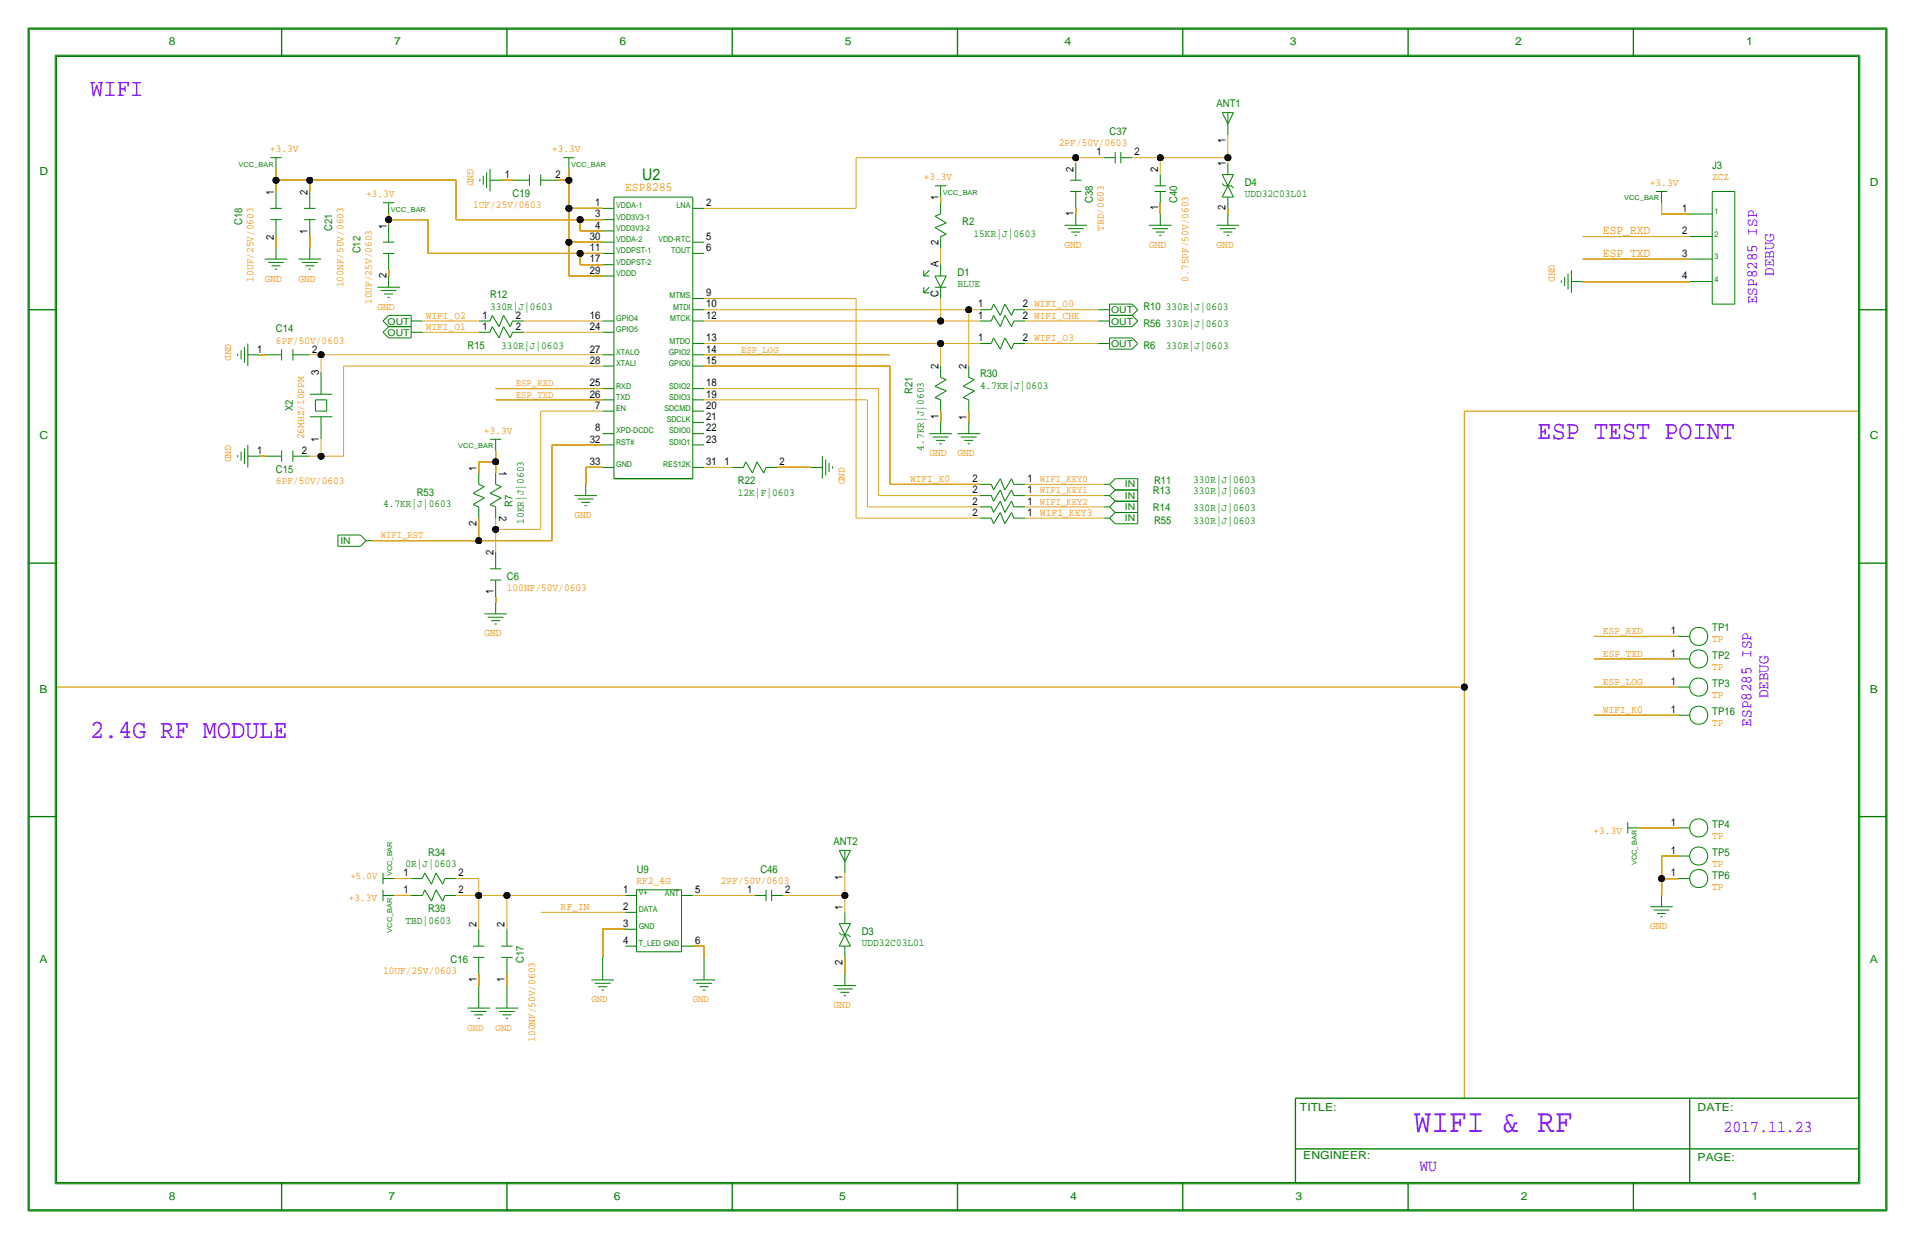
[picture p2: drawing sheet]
<svg xmlns="http://www.w3.org/2000/svg" width="432mm" height="279mm" viewBox="0 0 432 279" stroke-linecap="round" stroke-linejoin="round" font-family="sans-serif">
<defs><g id="words">
<text font-size="7.4" x="318.8" y="255.3">WIFI &amp; RF</text>
<g font-size="5.9">
<text x="346.7" y="99.1">ESP TEST POINT</text>
<text x="20.3" y="166.4">2.4G RF MODULE</text>
</g>
<text font-size="5.6" x="20.3" y="21.6">WIFI</text>
<g font-size="3.8">
<text x="388.6" y="255.3">2017.11.23</text>
<text x="320" y="264.2">WU</text>
</g>
<g font-size="3.6">
<text x="144.8" y="40.6">U2</text>
<text x="400" y="62.2" transform="rotate(-90 400 62.2)">DEBUG</text>
<text x="396.2" y="68.6" transform="rotate(-90 396.2 68.6)">ESP8285 ISP</text>
<text x="398.8" y="157.5" transform="rotate(-90 398.8 157.5)">DEBUG</text>
<text x="395" y="163.8" transform="rotate(-90 395 163.8)">ESP8285 ISP</text>
</g>
<g font-size="2.9">
<text x="141" y="43.2">ESP8285</text>
<text x="361.4" y="52.8">ESP_RXD</text>
<text x="361.4" y="57.9">ESP_TXD</text>
</g>
<g font-size="2.5">
<text x="38.1" y="10.2">8</text>
<text x="88.9" y="10.2">7</text>
<text x="139.7" y="10.2">6</text>
<text x="190.5" y="10.2">5</text>
<text x="240" y="10.2">4</text>
<text x="290.8" y="10.2">3</text>
<text x="341.6" y="10.2">2</text>
<text x="393.7" y="10.2">1</text>
<text x="8.9" y="39.4">D</text>
<text x="421.6" y="41.9">D</text>
<text x="8.9" y="99.1">C</text>
<text x="421.6" y="99.1">C</text>
<text x="8.9" y="156.2">B</text>
<text x="421.6" y="156.2">B</text>
<text x="8.9" y="217.2">A</text>
<text x="421.6" y="217.2">A</text>
<text x="293.1" y="250.4">TITLE:</text>
<text x="382.8" y="250.4">DATE:</text>
<text x="293.9" y="261.4">ENGINEER:</text>
<text x="382.8" y="261.9">PAGE:</text>
<text x="38.1" y="270.5">8</text>
<text x="87.6" y="270.5">7</text>
<text x="138.4" y="270.5">6</text>
<text x="189.2" y="270.5">5</text>
<text x="241.3" y="270.5">4</text>
<text x="292.1" y="270.5">3</text>
<text x="342.9" y="270.5">2</text>
<text x="395" y="270.5">1</text>
</g>
<g font-size="2.4">
<text x="274.3" y="24.1">ANT1</text>
<text x="60.9" y="34.3">+3.3V</text>
<text x="124.5" y="34.3">+3.3V</text>
<text x="238.8" y="33">2PF/50V/0603</text>
<text x="247.2" y="35">1</text>
<text x="255.8" y="35">2</text>
<text x="276.4" y="32.2" transform="rotate(-90 276.4 32.2)">1</text>
<text x="105.4" y="38.1" transform="rotate(90 105.4 38.1)">GND</text>
<text x="113.9" y="40.1">1</text>
<text x="125.2" y="40.1">2</text>
<text x="208.3" y="40.6">+3.3V</text>
<text x="242.1" y="38.9" transform="rotate(-90 242.1 38.9)">2</text>
<text x="261.1" y="38.9" transform="rotate(-90 261.1 38.9)">2</text>
<text x="276.4" y="37.3" transform="rotate(-90 276.4 37.3)">1</text>
<text x="280.7" y="41.9">D4</text>
<text x="372" y="41.9">+3.3V</text>
<text x="386.1" y="38.1">J3</text>
<text x="386.1" y="40.6">ZCZ</text>
<text x="61.7" y="43.9" transform="rotate(-90 61.7 43.9)">1</text>
<text x="69.3" y="43.9" transform="rotate(-90 69.3 43.9)">2</text>
<text x="82.6" y="44.4">+3.3V</text>
<text x="106.7" y="47">1UF/25V/0603</text>
<text x="115.6" y="44.5">C19</text>
<text x="134.2" y="46.5">1</text>
<text x="159.3" y="46.5">2</text>
<text x="211.6" y="45.2" transform="rotate(-90 211.6 45.2)">1</text>
<text x="261.1" y="47.4" transform="rotate(-90 261.1 47.4)">1</text>
<text x="276.4" y="47.4" transform="rotate(-90 276.4 47.4)">2</text>
<text x="379.3" y="47.8">1</text>
<text x="54.6" y="50.8" transform="rotate(-90 54.6 50.8)">C18</text>
<text x="69.3" y="52.8" transform="rotate(-90 69.3 52.8)">1</text>
<text x="74.9" y="52.1" transform="rotate(-90 74.9 52.1)">C21</text>
<text x="87.1" y="51.6" transform="rotate(-90 87.1 51.6)">1</text>
<text x="134.2" y="51.6">4</text>
<text x="134.2" y="49">3</text>
<text x="217" y="50.8">R2</text>
<text x="219.5" y="53.3">15KR|J|0603</text>
<text x="242.1" y="48.7" transform="rotate(-90 242.1 48.7)">1</text>
<text x="248.9" y="52.1" transform="rotate(-90 248.9 52.1)">TBD/0603</text>
<text x="379.3" y="52.8">2</text>
<text x="61.7" y="54.1" transform="rotate(-90 61.7 54.1)">2</text>
<text x="81.3" y="57.2" transform="rotate(-90 81.3 57.2)">C12</text>
<text x="133" y="59.2">17</text>
<text x="133" y="56.6">11</text>
<text x="133" y="54.1">30</text>
<text x="159.3" y="54.1">5</text>
<text x="159.3" y="56.6">6</text>
<text x="211.6" y="55.3" transform="rotate(-90 211.6 55.3)">2</text>
<text x="240" y="55.9">GND</text>
<text x="259.1" y="55.9">GND</text>
<text x="274.3" y="55.9">GND</text>
<text x="349.2" y="59.7" transform="rotate(90 349.2 59.7)">GND</text>
<text x="379.3" y="57.9">3</text>
<text x="57.2" y="63.5" transform="rotate(-90 57.2 63.5)">10UF/25V/0603</text>
<text x="59.7" y="63.5">GND</text>
<text x="67.3" y="63.5">GND</text>
<text x="77.5" y="64.8" transform="rotate(-90 77.5 64.8)">100NF/50V/0603</text>
<text x="87.1" y="62.7" transform="rotate(-90 87.1 62.7)">2</text>
<text x="133" y="61.7">29</text>
<text x="211.6" y="60.2" transform="rotate(-90 211.6 60.2)">A</text>
<text x="215.9" y="62.2">D1</text>
<text x="215.9" y="64.8">BLUE</text>
<text x="268" y="63.5" transform="rotate(-90 268 63.5)">0.75PF/50V/0603</text>
<text x="379.3" y="63">4</text>
<text x="83.8" y="68.6" transform="rotate(-90 83.8 68.6)">10UF/25V/0603</text>
<text x="85.1" y="69.8">GND</text>
<text x="96" y="71.9">WIFI_O2</text>
<text x="108.8" y="71.9">1</text>
<text x="110.5" y="69.8">330R|J|0603</text>
<text x="116.3" y="71.9">2</text>
<text x="133" y="71.9">16</text>
<text x="159.3" y="66.8">9</text>
<text x="159.3" y="69.3">10</text>
<text x="159.3" y="71.9">12</text>
<text x="211.6" y="67.1" transform="rotate(-90 211.6 67.1)">C</text>
<text x="220.5" y="71.9">1</text>
<text x="220.5" y="69.3">1</text>
<text x="230.6" y="71.9">2 WIFI_CHK</text>
<text x="230.6" y="69.3">2 WIFI_O0</text>
<text x="262.9" y="69.8">330R|J|0603</text>
<text x="50.8" y="77.5" transform="rotate(90 50.8 77.5)">GND</text>
<text x="62.2" y="77.5">6PF/50V/0603</text>
<text x="108.8" y="74.4">1</text>
<text x="116.3" y="74.4">2</text>
<text x="133" y="74.4">24</text>
<text x="159.3" y="77">13</text>
<text x="220.5" y="77">1</text>
<text x="230.6" y="77">2 WIFI_O3</text>
<text x="262.9" y="73.7">330R|J|0603</text>
<text x="58" y="79.5">1</text>
<text x="70.4" y="79.5">2</text>
<text x="133" y="79.5">27</text>
<text x="133" y="82">28</text>
<text x="159.3" y="79.5">14</text>
<text x="159.3" y="82">15</text>
<text x="211.6" y="83.3" transform="rotate(-90 211.6 83.3)">2</text>
<text x="217.9" y="83.3" transform="rotate(-90 217.9 83.3)">2</text>
<text x="262.9" y="78.7">330R|J|0603</text>
<text x="71.9" y="84.6" transform="rotate(-90 71.9 84.6)">3</text>
<text x="133" y="89.7">26</text>
<text x="133" y="87.1">25</text>
<text x="159.3" y="89.7">19</text>
<text x="159.3" y="87.1">18</text>
<text x="221" y="87.6">4.7KR|J|0603</text>
<text x="134.2" y="92.2">7</text>
<text x="159.3" y="92.2">20</text>
<text x="159.3" y="94.7">21</text>
<text x="211.6" y="94.4" transform="rotate(-90 211.6 94.4)">1</text>
<text x="217.9" y="94.7" transform="rotate(-90 217.9 94.7)">1</text>
<text x="50.8" y="100.3" transform="rotate(90 50.8 100.3)">GND</text>
<text x="68.6" y="99.1" transform="rotate(-90 68.6 99.1)">26MHZ/10PPM</text>
<text x="71.9" y="99.7" transform="rotate(-90 71.9 99.7)">1</text>
<text x="109.1" y="97.8">+3.3V</text>
<text x="133" y="99.8">32</text>
<text x="134.2" y="97.3">8</text>
<text x="159.3" y="99.8">23</text>
<text x="159.3" y="97.3">22</text>
<text x="208.3" y="101.6" transform="rotate(-90 208.3 101.6)">4.7KR|J|0603</text>
<text x="58" y="102.4">1</text>
<text x="68.1" y="102.4">2</text>
<text x="107.4" y="106.2" transform="rotate(-90 107.4 106.2)">1</text>
<text x="112.5" y="106.2" transform="rotate(90 112.5 106.2)">1</text>
<text x="133" y="104.9">33</text>
<text x="159.3" y="104.9">31</text>
<text x="163.4" y="104.9">1</text>
<text x="175.8" y="104.9">2</text>
<text x="209.6" y="102.9">GND</text>
<text x="215.9" y="102.9">GND</text>
<text x="62.2" y="109.2">6PF/50V/0603</text>
<text x="166.4" y="111.8">12K|F|0603</text>
<text x="190.5" y="109.2" transform="rotate(-90 190.5 109.2)">GND</text>
<text x="205.2" y="108.7">WIFI_K0</text>
<text x="219.3" y="113.8">2</text>
<text x="219.3" y="108.7">2</text>
<text x="219.3" y="111.3">2</text>
<text x="231.6" y="113.8">1</text>
<text x="231.6" y="108.7">1</text>
<text x="231.6" y="111.3">1</text>
<text x="260" y="111.5">R13</text>
<text x="260.2" y="109.2">R11</text>
<text x="269" y="111.5">330R|J|0603</text>
<text x="269.1" y="109">330R|J|0603</text>
<text x="86.4" y="114.3">4.7KR|J|0603</text>
<text x="107.4" y="118.5" transform="rotate(-90 107.4 118.5)">2</text>
<text x="112.5" y="116.3" transform="rotate(90 112.5 116.3)">2</text>
<text x="115.6" y="114.3" transform="rotate(-90 115.6 114.3)">R7</text>
<text x="118.1" y="118.1" transform="rotate(-90 118.1 118.1)">10KR|J|0603</text>
<text x="129.5" y="116.8">GND</text>
<text x="219.3" y="116.3">2</text>
<text x="231.6" y="116.3">1 WIFI_KEY3</text>
<text x="260" y="115.3">R14</text>
<text x="260.2" y="118.1">R55</text>
<text x="269" y="115.3">330R|J|0603</text>
<text x="269" y="118.1">330R|J|0603</text>
<text x="111.3" y="125.2" transform="rotate(-90 111.3 125.2)">2</text>
<text x="114.3" y="130.8">C6</text>
<text x="111.3" y="134" transform="rotate(-90 111.3 134)">1</text>
<text x="114.3" y="133.3">100NF/50V/0603</text>
<text x="109.2" y="143.5">GND</text>
<text x="376.8" y="143">1</text>
<text x="386.1" y="142.2">TP1</text>
<text x="361.4" y="148.1">ESP_TXD</text>
<text x="376.8" y="148.1">1</text>
<text x="386.1" y="144.8">TP</text>
<text x="386.1" y="148.6">TP2</text>
<text x="361.4" y="154.4">ESP_LOG</text>
<text x="376.8" y="154.4">1</text>
<text x="386.1" y="151.1">TP</text>
<text x="386.1" y="154.9">TP3</text>
<text x="361.4" y="160.8">WIFI_K0</text>
<text x="376.8" y="160.8">1</text>
<text x="386.1" y="161.3">TP16</text>
<text x="386.1" y="157.5">TP</text>
<text x="386.1" y="163.8">TP</text>
<text x="188" y="190.5">ANT2</text>
<text x="359.3" y="188">+3.3V</text>
<text x="376.8" y="186.2">1</text>
<text x="386.1" y="189.2">TP</text>
<text x="386.1" y="186.7">TP4</text>
<text x="91" y="197.6">1</text>
<text x="91.4" y="195.6">0R|J|0603</text>
<text x="96.5" y="193">R34</text>
<text x="103.4" y="197.6">2</text>
<text x="143.6" y="196.8">U9</text>
<text x="171.4" y="196.8">C46</text>
<text x="376.8" y="197.6">1</text>
<text x="376.8" y="192.5">1</text>
<text x="386.1" y="193">TP5</text>
<text x="386.1" y="195.6">TP</text>
<text x="78.7" y="203.2">+3.3V</text>
<text x="91" y="201.4">1</text>
<text x="103.4" y="201.4">2</text>
<text x="140.5" y="201.4">1</text>
<text x="143.5" y="199.4">RF2_4G</text>
<text x="156.7" y="201.4">5</text>
<text x="162.6" y="199.4">2PF/50V/0603</text>
<text x="168.5" y="201.4">1</text>
<text x="177" y="201.4">2</text>
<text x="190" y="198.6" transform="rotate(-90 190 198.6)">1</text>
<text x="386.1" y="200.7">TP</text>
<text x="386.1" y="198.1">TP6</text>
<text x="91.4" y="208.3">TBD|0603</text>
<text x="96.5" y="205.7">R39</text>
<text x="107.4" y="209" transform="rotate(-90 107.4 209)">2</text>
<text x="113.8" y="209" transform="rotate(-90 113.8 209)">2</text>
<text x="126.5" y="205.2">RF_IN</text>
<text x="140.5" y="209">3</text>
<text x="140.5" y="205.2">2</text>
<text x="190" y="205.2" transform="rotate(-90 190 205.2)">1</text>
<text x="372.1" y="209.5">GND</text>
<text x="140.5" y="212.8">4</text>
<text x="156.7" y="212.8">6</text>
<text x="194.3" y="210.8">D3</text>
<text x="194.3" y="213.4">UDD32C03L01</text>
<text x="86.4" y="219.7">10UF/25V/0603</text>
<text x="107.4" y="221.4" transform="rotate(-90 107.4 221.4)">1</text>
<text x="113.8" y="221.4" transform="rotate(-90 113.8 221.4)">1</text>
<text x="118.1" y="217.2" transform="rotate(-90 118.1 217.2)">C17</text>
<text x="190" y="217.6" transform="rotate(-90 190 217.6)">2</text>
<text x="188" y="227.3">GND</text>
<text x="120.6" y="234.9" transform="rotate(-90 120.6 234.9)">100NF/50V/0603</text>
</g>
<g font-size="2.4" fill="#008000">
<text x="250.2" y="30.5">C37</text>
<text x="246.4" y="45.7" transform="rotate(-90 246.4 45.7)">C38</text>
<text x="265.4" y="45.7" transform="rotate(-90 265.4 45.7)">C40</text>
<text x="280.7" y="44.5">UDD32C03L01</text>
<text x="110.5" y="67.3">R12</text>
<text x="257.8" y="69.9">R10</text>
<text x="62.2" y="74.9">C14</text>
<text x="257.8" y="73.7">R56</text>
<text x="105.4" y="78.7">R15</text>
<text x="113" y="78.7">330R|J|0603</text>
<text x="257.8" y="78.7">R6</text>
<text x="205.7" y="88.9" transform="rotate(-90 205.7 88.9)">R21</text>
<text x="221" y="85.1">R30</text>
<text x="66" y="92.7" transform="rotate(-90 66 92.7)">X2</text>
<text x="62.2" y="106.7">C15</text>
<text x="94" y="111.8">R53</text>
<text x="166.4" y="109.2">R22</text>
<text x="101.6" y="217.2">C16</text>
</g>
<g font-size="2.4" fill="#ff8c00">
<text x="96" y="74.4">WIFI_O1</text>
<text x="361.4" y="143">ESP_RXD</text>
</g>
<g font-size="2.3">
<text x="167.1" y="79.5">ESP_LOG</text>
<text x="116.3" y="87.1">ESP_RXD</text>
<text x="116.3" y="89.7">ESP_TXD</text>
<text x="234.4" y="113.8">WIFI_KEY2</text>
<text x="234.4" y="111.3">WIFI_KEY1</text>
<text x="234.4" y="108.7">WIFI_KEY0</text>
<text x="85.9" y="121.4">WIFI_RST</text>
<text x="79.1" y="198.1">+5.0V</text>
<text x="133.3" y="226.1">GND</text>
<text x="156.2" y="226.1">GND</text>
<text x="105.4" y="232.4">GND</text>
<text x="111.8" y="232.4">GND</text>
</g>
<g font-size="2.1">
<text x="250.5" y="70.7">OUT</text>
<text x="87.4" y="75.7">OUT</text>
<text x="87.4" y="73.2">OUT</text>
<text x="250.5" y="73.2">OUT</text>
<text x="250.5" y="78.3">OUT</text>
<text x="253.6" y="112.5">IN</text>
<text x="253.6" y="109.9">IN</text>
<text x="253.6" y="115">IN</text>
<text x="253.6" y="117.6">IN</text>
<text x="76.8" y="122.6">IN</text>
</g>
<g font-size="1.8">
<text x="138.9" y="47">VDDA-1</text>
<text x="152.6" y="47">LNA</text>
<text x="138.9" y="52.1">VDD3V3-2</text>
<text x="138.9" y="49.5">VDD3V3-1</text>
<text x="386.6" y="53.3">2</text>
<text x="386.6" y="48.3">1</text>
<text x="138.9" y="54.7">VDDA-2</text>
<text x="138.9" y="59.7">VDDPST-2</text>
<text x="138.9" y="57.1">VDDPST-1</text>
<text x="148.5" y="54.6">VDD-RTC</text>
<text x="151.3" y="57.1">TOUT</text>
<text x="386.6" y="58.4">3</text>
<text x="138.9" y="62.3">VDDD</text>
<text x="386.6" y="63.5">4</text>
<text x="151" y="67.3">MTMS</text>
<text x="151.8" y="69.8">MTDI</text>
<text x="138.9" y="74.9">GPIO5</text>
<text x="138.9" y="72.4">GPIO4</text>
<text x="151" y="77.5">MTDO</text>
<text x="151.1" y="72.4">MTCK</text>
<text x="138.9" y="82.6">XTALI</text>
<text x="138.9" y="80.1">XTALO</text>
<text x="150.8" y="82.5">GPIO0</text>
<text x="150.8" y="80">GPIO2</text>
<text x="138.9" y="87.7">RXD</text>
<text x="150.9" y="87.6">SDIO2</text>
<text x="138.9" y="90.2">TXD</text>
<text x="138.9" y="92.7">EN</text>
<text x="149.8" y="92.7">SDCMD</text>
<text x="150.3" y="95.2">SDCLK</text>
<text x="150.9" y="90.2">SDIO3</text>
<text x="138.9" y="100.3">RST#</text>
<text x="138.9" y="97.7">XPD-DCDC</text>
<text x="150.9" y="100.3">SDIO1</text>
<text x="150.9" y="97.7">SDIO0</text>
<text x="138.9" y="105.4">GND</text>
<text x="149.5" y="105.4">RES12K</text>
<text x="144" y="201.9">V+</text>
<text x="149.9" y="202">ANT</text>
<text x="144" y="209.5">GND</text>
<text x="144" y="205.7">DATA</text>
<text x="144" y="213.4">T_LED GND</text>
</g>
<g font-size="1.5">
<text x="53.8" y="37.6">VCC_BAR</text>
<text x="128.8" y="37.6">VCC_BAR</text>
<text x="88.1" y="47.8">VCC_BAR</text>
<text x="212.6" y="43.9">VCC_BAR</text>
<text x="366.2" y="45.2">VCC_BAR</text>
<text x="103.3" y="101.1">VCC_BAR</text>
<text x="88.4" y="197.6" transform="rotate(-90 88.4 197.6)">VCC_BAR</text>
<text x="369.1" y="195.1" transform="rotate(-90 369.1 195.1)">VCC_BAR</text>
<text x="88.4" y="210.4" transform="rotate(-90 88.4 210.4)">VCC_BAR</text>
</g>
</g></defs>
<!-- layer: Print Layer -->
<g fill="none" stroke="#000" stroke-width=".23">
<path d="M6.6 6.6h418.6zM6.6 6.6v266.2zM12.4 12.4v254.6zM12.4 12.4h407zM419.4 12.4v254.6zM425.2 6.6v266.2zM61 35.6h2.5zM62.2 38.1v2.5zM62.2 35.6v2.5zM109 39.6v2.1zM109.7 38.9v3.5zM110.5 38.1v5.1z"/>
<path d="M119.4 39.4v1.2zM121.9 39.4v1.2zM127 35.6h2.5zM128.3 35.6v2.5zM128.3 38.1v2.5zM193 35.6h49.6zM193 35.6v11.4zM242.6 35.6v1.2zM242.6 35.6h6.3zM242.6 36.8v2.6zM242.6 39.4v1.2zM248.9 35.6h2.6z"/>
<path d="M251.5 34.3v2.5zM252.7 35.6h2.6zM252.7 34.3v2.5zM255.3 35.6h6.3zM261.6 35.6h15.3zM261.6 35.6v3.8zM261.6 39.4v2.5zM275.6 25.4h2.5zM275.6 25.4l1.3 2.5zM275.6 39.4h2.5zM275.6 39.4l1.3 2.5zM276.9 35.6v1.2z"/>
<path d="M276.9 30.5v5.1zM276.9 27.9v2.6zM276.9 25.4v2.5zM276.9 36.8v2.6zM278.1 25.4l-1.2 2.5zM278.1 39.4l-1.2 2.5zM59.7 58.4h5.1zM60.5 59.2h3.5zM61 49.5h1.2zM61 47h1.2zM61.2 59.9h2zM62.2 50.8v2.5z"/>
<path d="M62.2 43.2v2.5zM62.2 49.5h1.3zM62.2 49.5v1.3zM62.2 47h1.3zM62.2 45.7v1.3zM62.2 53.3v2.6zM62.2 40.6h7.6zM62.2 40.6v2.6zM62.2 55.9v2.5zM67.3 58.4h5.1zM68.1 59.2h3.5zM68.6 47h1.2z"/>
<path d="M68.6 49.5h1.2zM68.8 59.9h2.1zM69.8 55.9v2.5zM69.8 43.2v2.5zM69.8 50.8v2.5zM69.8 47h1.3zM69.8 45.7v1.3zM69.8 49.5h1.3zM69.8 49.5v1.3zM69.8 53.3v2.6zM69.8 40.6h33.1zM69.8 40.6v2.6z"/>
<path d="M86.4 45.7h2.5zM86.4 57.1h1.2zM86.4 54.6h1.2zM87.6 45.7v2.6zM87.6 58.4v2.6zM87.6 50.8v2.5zM87.6 57.1h1.3zM87.6 57.1v1.3zM87.6 54.6h1.3zM87.6 53.3v1.3zM87.6 49.5h8.9zM87.6 48.3v1.2z"/>
<path d="M87.6 49.5v1.3zM96.5 57.2h34.3zM96.5 49.5v7.7zM102.9 49.5h27.9zM102.9 40.6v8.9zM108.2 40.4v.5zM110.5 40.6h2.5zM113 40.6h2.6zM115.6 40.6h2.5zM118.1 40.6h1.3zM119.4 40.6v1.3zM121.9 40.6v1.3z"/>
<path d="M121.9 40.6h1.3zM123.2 40.6h2.5zM125.7 40.6h2.6zM128.3 54.6v7.6zM128.3 47v7.6zM128.3 54.6h7.6zM128.3 40.6v6.4zM128.3 47h7.6zM130.8 52.1h5.1zM130.8 49.5v2.6zM130.8 59.7h5.1zM130.8 57.2v2.5z"/>
<path d="M130.8 49.5h5.1zM130.8 57.2h5.1zM135.9 54.6h2.5zM135.9 59.7h2.5zM135.9 57.1h2.5zM135.9 52.1h2.5zM135.9 49.5h2.5zM135.9 47h2.5zM138.4 44.4v63.5zM138.4 44.4h17.8zM156.2 44.4v63.5zM156.2 57.1h2.5z"/>
<path d="M156.2 54.6h2.5zM156.2 47h2.5zM158.7 47h34.3zM210.8 48.8l2.6 1.5zM210.8 51.3l2.6-1zM210.8 48.8l1.3-.5zM210.8 51.3l2.6 1.5zM210.8 41.9h2.6zM212.1 53.3v2.6zM212.1 45.7v2.6zM212.1 53.3h.1M212.1 53.3l1.3-.5z"/>
<path d="M212.1 41.9v2.5zM212.1 44.4v1.3zM212.1 55.9v3.8zM212.1 59.7v2.5zM240 50.8h5.1zM240.8 51.6h3.5zM241.3 40.6h1.3zM241.3 43.2h1.3zM241.6 52.3h2zM242.3 53.1h.5zM242.6 47v1.3zM242.6 44.5v2.5z"/>
<path d="M242.6 40.6h1.2zM242.6 43.2h1.2zM242.6 43.2v1.3zM242.6 48.3v2.5zM259.1 50.8h5.1zM259.8 51.6h3.6zM260.3 41.9h2.6zM260.3 43.2h2.6zM260.6 52.3h2zM261.4 53.1h.5zM261.6 45.7v2.6zM261.6 43.2v2.5z"/>
<path d="M261.6 48.3v2.5zM274.3 50.8h5.1zM275.1 51.6h3.5zM275.6 41.4l.5 .5zM275.6 44.5h2.5zM275.8 52.3h2.1zM276.1 41.9h1.5zM276.6 53.1h.5zM276.9 48.3v2.5zM276.9 47v1.3zM276.9 44.5v2.5zM276.9 41.9l1.2 2.6z"/>
<path d="M276.9 41.9l-1.3 2.6zM277.6 41.9l.5 .5zM356.9 53.3h24.1zM356.9 58.4h24.1zM373.4 43.2h2.5zM374.6 43.2v2.5zM374.6 45.7v2.6zM374.6 48.3h6.4zM381 58.4h5.1zM381 53.3h5.1zM381 48.3h5.1zM386.1 43.2h5.1z"/>
<path d="M386.1 43.2v25.4zM391.2 43.2v25.4zM53.6 79.8v.5zM54.4 79v2zM55.1 78.2v3.6zM55.9 77.5v5zM62 60.7h.5zM63.5 78.7v1.3zM66 78.7v1.3zM69.6 60.7h.5zM85.1 64.8h5.1zM85.9 65.5h3.5z"/>
<path d="M86.4 74.9l1.2 1.3zM86.4 72.4l1.2 1.3zM86.6 66.3h2zM87.4 67.1h.5zM87.6 73.7l-1.2 1.2zM87.6 71.1l-1.2 1.3zM87.6 73.7h5.1zM87.6 76.2h5.1zM87.6 71.1h5.1zM87.6 61v1.2zM87.6 62.2v2.6zM92.7 74.9h2.5z"/>
<path d="M92.7 73.7v2.5zM92.7 72.4h2.5zM92.7 71.1v2.6zM95.2 74.9h12.7zM95.2 72.4h12.7zM107.9 74.9h2.6zM107.9 72.4h2.6zM111 73.7l1.5 2.5zM111 73.7l-.5 1.2zM111 71.1l1.5 2.6zM111 71.1l-.5 1.3zM113.5 73.7l-1 2.5z"/>
<path d="M113.5 73.7l1.6 2.5zM113.5 71.1l-1 2.6zM113.5 71.1l1.6 2.6zM115.6 74.9h2.5zM115.6 72.4h2.5zM115.6 74.9l-.5 1.3zM115.6 72.4l-.5 1.3zM115.6 74.9h.1M115.6 72.4h.1M118.1 72.4h17.8zM118.1 74.9h17.8zM128.3 62.2h7.6z"/>
<path d="M135.9 62.2h2.5zM135.9 74.9h2.5zM135.9 72.4h2.5zM156.2 77.5h2.5zM156.2 72.4h2.5zM156.2 69.8h2.5zM156.2 67.3h2.5zM158.7 67.3h34.3zM158.7 69.8h59.7zM158.7 72.4h53.4zM158.7 77.5h53.4zM193 67.3v49.5z"/>
<path d="M208.3 66h1.3zM208.3 64.8v1.2zM208.3 62.2h1.3zM208.3 61v1.2zM209.6 64.8l-1.3 1.2zM209.6 61l-1.3 1.2zM210.8 62.2h2.6zM210.8 64.8h2.6zM210.8 62.2l1.3 2.6zM212.1 67.3v5.1zM212.1 77.5v5zM212.1 72.4h8.9z"/>
<path d="M212.1 77.5h8.9zM212.1 64.8v2.5zM213.4 62.2l-1.3 2.6zM218.4 69.8v12.7zM218.4 69.8h2.6zM221 77.5h2.5zM221 72.4h2.5zM221 69.8h2.5zM224 76.2l1.6 2.5zM224 76.2l-.5 1.3zM224 71.1l1.6 2.6zM224 71.1l-.5 1.3z"/>
<path d="M224 68.6l1.6 2.5zM224 68.6l-.5 1.2zM226.6 76.2l-1 2.5zM226.6 76.2l1.5 2.5zM226.6 71.1l-1 2.6zM226.6 71.1l1.5 2.6zM226.6 68.6l-1 2.5zM226.6 68.6l1.5 2.5zM228.6 77.5h2.5zM228.6 72.4h2.5zM228.6 69.8h2.5zM228.6 77.5l-.5 1.2z"/>
<path d="M228.6 72.4l-.5 1.3zM228.6 69.8l-.5 1.3zM228.6 77.5h.1M228.6 72.4h.1M228.6 69.8h.1M231.1 69.8h16.6zM231.1 72.4h16.6zM231.1 77.5h16.6zM247.6 69.8h2.6zM247.6 77.5h2.6zM247.6 72.4h2.6zM250.2 68.6h5.1z"/>
<path d="M250.2 71.1h5.1zM250.2 68.6v2.5zM250.2 76.2h5.1zM250.2 78.7h5.1zM250.2 76.2v2.5zM250.2 73.7h5.1zM250.2 71.1v2.6zM255.3 68.6l1.2 1.2zM255.3 76.2l1.2 1.3zM255.3 71.1l1.2 1.3zM256.5 69.8l-1.2 1.3zM256.5 77.5l-1.2 1.2z"/>
<path d="M256.5 72.4l-1.2 1.3zM352 63.2v.6zM352.8 62.5v2zM353.6 61.7v3.6zM354.3 61v5zM354.3 63.5h2.6zM356.9 63.5h24.1zM381 63.5h5.1zM386.1 68.6h5.1zM55.9 80h2.5zM58.4 80h1.3zM59.7 80h2.5z"/>
<path d="M62.2 80h1.3zM63.5 80v1.3zM66 80v1.3zM66 80h1.3zM67.3 80h2.5zM69.8 80h2.6zM69.8 88.9h5.1zM69.8 94h5.1zM71.1 90.2h2.6zM71.1 90.2v2.5zM71.1 92.7h2.6zM72.4 99.1v3.8z"/>
<path d="M72.4 80v3.8zM72.4 83.8v5.1zM72.4 94v5.1zM72.4 80h63.5zM73.7 90.2v2.5zM77.5 82.6v20.3zM77.5 82.5h58.4zM110.5 99.1h2.5zM111.8 99.1v2.5zM111.8 90.2h24.1zM111.8 87.6h24.1zM121.9 92.7v26.7z"/>
<path d="M121.9 92.7h14zM135.9 82.5h2.5zM135.9 80h2.5zM135.9 90.2h2.5zM135.9 87.6h2.5zM135.9 97.8h2.5zM135.9 92.7h2.5zM156.2 97.8h2.5zM156.2 95.2h2.5zM156.2 92.7h2.5zM156.2 90.2h2.5zM156.2 87.6h2.5z"/>
<path d="M156.2 82.5h2.5zM156.2 80h2.5zM158.7 82.5h42zM158.7 80h42zM158.7 87.6h39.4zM158.8 90.2h36.8zM195.6 90.2v24.1zM198.1 87.6v24.2zM200.7 82.6v26.6zM209.5 97.8h5.1zM210.3 98.6h3.6zM210.8 89.7l2.6-1.6z"/>
<path d="M210.8 87.1l2.6 1zM210.8 89.7l1.3 .5zM210.8 87.1l2.6-1.5zM211.1 99.3h2zM212.1 82.5v2.6zM212.1 90.2v2.5zM212.1 85.1h.1M212.1 85.1l1.3 .5zM212.1 95.2v2.6zM212.1 92.7v2.5zM215.9 97.8h5.1zM216.7 98.6h3.5z"/>
<path d="M217.2 89.7l2.5-1.6zM217.2 87.1l2.5 1zM217.2 89.7l1.2 .5zM217.2 87.1l2.5-1.5zM217.4 99.3h2.1zM218.4 82.5v2.6zM218.4 90.2v2.5zM218.4 85.1h.1M218.4 85.1l1.3 .5zM218.4 95.2v2.6zM218.4 92.7v2.5zM53.6 102.6v.5z"/>
<path d="M54.4 101.9v2zM55.1 101.1v3.5zM55.9 100.3v5.1zM55.9 102.9h2.5zM58.4 102.9h1.3zM59.7 102.9h2.5zM62.2 102.9h1.3zM63.5 102.9v1.2zM63.5 101.6v1.3zM66 102.9v1.2zM66 101.6v1.3zM66 102.9h1.3z"/>
<path d="M67.3 102.9h2.5zM69.8 102.9h2.6zM72.4 102.9h5.1zM106.7 111.3l2.5-1.6zM106.7 111.3l2.5 1zM106.7 113.8l1.2 .5zM106.7 113.8l2.5-1.5zM107.9 104.1h3.9zM107.9 114.3v2.5zM107.9 106.7v2.5zM107.9 109.2l1.3 .5zM107.9 114.3h.1"/>
<path d="M107.9 116.8v5.1zM107.9 104.1v2.6zM110.5 111.3l2.5-1.6zM110.5 111.3l2.5 1zM110.5 113.8l1.3 .5zM110.5 113.8l2.5-1.5zM111.8 114.3v2.5zM111.8 106.7v2.5zM111.8 109.2l1.2 .5zM111.8 114.3h.1M111.8 101.6v2.5zM111.8 104.1v2.6z"/>
<path d="M111.8 119.4v5.1zM111.8 119.4h10.1zM111.8 116.8v2.6zM124.5 100.3v21.6zM124.5 100.3h11.4zM129.5 111.8h5.1zM130.3 112.5h3.6zM131.1 113.3h2zM131.8 114h.5zM132.1 109.2v2.6zM132.1 105.4v3.8zM132.1 105.4h3.8z"/>
<path d="M135.9 105.4h2.5zM135.9 100.3h2.5zM138.4 107.9h17.8zM156.2 105.4h2.5zM156.2 100.3h2.5zM158.7 105.4h6.4zM165.1 105.4h2.5zM168.1 104.1l1.6 2.6zM168.1 104.1l-.5 1.3zM170.7 104.1l-1 2.6zM170.7 104.1l1.5 2.6zM172.7 105.4h2.6z"/>
<path d="M172.7 105.4l-.5 1.3zM172.7 105.4h.1M175.3 105.4h7.6zM182.9 105.4h2.5zM185.4 102.9v5zM186.2 103.6v3.6zM186.9 104.4v2zM187.7 105.2v.5zM193 116.8h28zM195.6 114.3h25.4zM198.1 111.8h22.9zM200.7 109.2h20.3z"/>
<path d="M211.8 100.1h.5zM218.2 100.1h.5zM221 114.3h2.5zM221 111.8h2.5zM221 116.8h2.5zM221 109.2h2.5zM223.5 114.3h.1M223.5 111.8h.1M223.5 116.8h.1M223.5 109.2h.1M223.5 114.3l.5 1.3zM223.5 111.8l.5 1.2z"/>
<path d="M223.5 116.8l.5 1.3zM223.5 109.2l.5 1.3zM225.6 113l1 2.6zM225.6 113l-1.6 2.6zM225.6 110.5l1 2.5zM225.6 110.5l-1.6 2.5zM225.6 115.6l1 2.5zM225.6 115.6l-1.6 2.5zM225.6 108l1 2.5zM225.6 108l-1.6 2.5zM228.1 113l-1.5 2.6zM228.1 110.5l-1.5 2.5z"/>
<path d="M228.1 115.6l-1.5 2.5zM228.1 108l-1.5 2.5zM228.1 113l.5 1.3zM228.1 110.5l.5 1.3zM228.1 115.6l.5 1.2zM228.1 108l.5 1.2zM228.6 114.3h2.5zM228.6 111.8h2.5zM228.6 116.8h2.5zM228.6 109.2h2.5zM231.1 116.8h17.8zM231.1 109.2h17.8z"/>
<path d="M231.1 111.8h17.8zM231.1 114.3h17.8zM248.9 114.3h1.3zM248.9 111.8h1.3zM248.9 109.2h1.3zM248.9 116.8h1.3zM250.2 114.3l1.3 1.3zM250.2 111.8l1.3 1.2zM250.2 109.2l1.3 1.3zM250.2 116.8l1.3 1.3zM251.5 113l-1.3 1.3zM251.5 110.5l-1.3 1.3z"/>
<path d="M251.5 108l-1.3 1.2zM251.5 115.6l-1.3 1.2zM251.5 113h5zM251.5 115.6h5zM251.5 110.5h5zM251.5 108h5zM251.5 118.1h5zM256.5 113v2.6zM256.5 110.5v2.5zM256.5 108v2.5zM256.5 115.6v2.5zM76.2 120.7h5.1z"/>
<path d="M76.2 120.7v2.5zM76.2 123.2h5.1zM81.3 120.7l1.2 1.2zM82.5 121.9l-1.2 1.3zM82.6 121.9h1.2zM83.8 121.9h24.1zM107.9 121.9h16.6zM109.2 138.4h5.1zM110 139.2h3.5zM110.5 128.3h1.3zM110.5 130.8h1.3zM110.7 140h2.1z"/>
<path d="M111.8 135.9v2.5zM111.8 124.5v2.5zM111.8 132.1v2.5zM111.8 128.3h1.2zM111.8 127v1.3zM111.8 130.8h1.2zM111.8 130.8v1.3zM111.8 134.6v1.3zM111.5 140.7h.5zM359.4 154.9h19.1zM359.4 143.5h19.1zM359.4 148.6h19.1z"/>
<path d="M378.5 148.6h2.5zM378.5 143.5h2.5zM378.5 154.9h2.5zM359.4 161.3h19.1zM378.5 161.3h2.5zM86.4 198.1h2.5zM86.4 196.9v2.5zM88.9 198.1h3.8zM92.7 198.1h2.5zM95.8 196.9l1.5 2.5zM95.8 196.9l-.6 1.2zM98.3 196.9l-1 2.5z"/>
<path d="M98.3 196.9l1.5 2.5zM100.3 198.1h2.6zM100.3 198.1l-.5 1.3zM100.3 198.1h.1M102.9 198.1h5.1zM107.9 198.1v3.8zM189.2 191.8h2.6zM189.2 191.8l1.3 2.5zM190.5 196.8v5.1zM190.5 194.3v2.5zM190.5 191.8v2.5zM191.8 191.8l-1.3 2.5z"/>
<path d="M367 186.7h2.6zM367 185.4v2.6zM369.6 186.7h8.9zM374.6 193h3.9zM374.6 193v5.1zM374.6 198.1v3.8zM374.7 198.1h3.8zM378.5 198.1h2.5zM378.5 193h2.5zM378.5 186.7h2.5zM86.4 201.9h2.5zM86.4 200.7v2.5z"/>
<path d="M88.9 201.9h3.8zM92.7 201.9h2.5zM95.8 200.7l1.5 2.5zM95.8 200.7l-.6 1.2zM98.3 200.7l-1 2.5zM98.3 200.7l1.5 2.5zM100.3 201.9h2.6zM100.3 201.9l-.5 1.3zM100.3 201.9h.1M102.9 201.9h5.1zM106.7 213.4h1.2zM106.7 215.9h1.2z"/>
<path d="M107.9 209.6v2.5zM107.9 217.2v2.5zM107.9 213.4h1.3zM107.9 212.1v1.3zM107.9 215.9h1.3zM107.9 215.9v1.3zM107.9 219.7v2.5zM107.9 201.9h6.4zM107.9 201.9v7.6zM113 213.4h1.3zM113 215.9h1.3zM114.3 209.6v2.5z"/>
<path d="M114.3 217.2v2.5zM114.3 213.4h1.3zM114.3 212.1v1.3zM114.3 215.9h1.3zM114.3 215.9v1.3zM114.3 219.7v2.5zM114.3 201.9v7.6zM114.3 201.9h26.7zM121.9 205.7h19.1zM135.9 215.9v5.1zM135.9 209.5v6.4zM135.9 209.5h5.1z"/>
<path d="M141 201.9h2.5zM141 213.4h2.5zM141 209.6h2.5zM141 205.7h2.5zM143.5 214.6h10.2zM143.5 200.7h10.2zM143.5 200.7v13.9zM153.7 200.7v13.9zM153.7 213.4h2.5zM153.7 201.9h2.5zM156.2 213.4h2.5zM156.2 201.9h14z"/>
<path d="M158.7 215.9v5.1zM158.7 213.4v2.5zM170.2 201.9h2.5zM172.7 200.7v2.5zM174 201.9h2.5zM174 200.7v2.5zM176.5 201.9h14zM189.2 210.3l.5 .5zM189.2 213.4h2.6zM189.2 208.3h2.6zM189.2 208.3l1.3 2.5zM189.7 210.8h1.6z"/>
<path d="M190.5 219.7v2.6zM190.5 215.9v3.8zM190.5 201.9v3.8zM190.5 213.4v2.5zM190.5 205.7v2.6zM190.5 210.8l1.3 2.6zM190.5 210.8l-1.3 2.6zM191.3 210.8l.5 .5zM191.8 208.3l-1.3 2.5zM372.1 204.5h5.1zM372.9 205.2h3.5zM373.6 206h2.1z"/>
<path d="M374.4 206.8h.5zM374.7 201.9v2.6zM105.4 227.3h5.1zM106.2 228.1h3.5zM106.9 228.9h2.1zM107.7 229.6h.5zM107.9 222.3v5zM111.8 227.3h5zM112.5 228.1h3.6zM113.3 228.9h2zM114 229.6h.6zM114.3 222.3v5z"/>
<path d="M133.3 221h5.1zM134.1 221.7h3.6zM134.9 222.5h2zM135.6 223.3h.5zM156.2 221h5.1zM157 221.7h3.5zM157.7 222.5h2.1zM158.5 223.3h.5zM188 222.3h5zM188.7 223h3.6zM189.5 223.8h2zM190.2 224.5h.6z"/>
<path d="M6.6 272.8h418.6zM12.4 267h407z"/>
<circle cx="383" cy="155" r="2.05"/>
<circle cx="383" cy="143.5" r="2.05"/>
<circle cx="383" cy="148.6" r="2.05"/>
<circle cx="383" cy="161.3" r="2.05"/>
<circle cx="383" cy="198.1" r="2.05"/>
<circle cx="383" cy="193.1" r="2.05"/>
<circle cx="383" cy="186.7" r="2.05"/>
</g>
<g fill="none" stroke="#000" stroke-width=".3">
<path d="M6.3 6.3h419.1zM6.3 6.3v266.7zM12.7 12.7h406.4zM12.7 12.7v254zM63.5 6.3v6.4zM114.3 6.3v6.4zM165.1 6.3v6.4zM215.9 6.3v6.4zM266.7 6.3v6.4zM317.5 6.3v6.4zM368.3 6.3v6.4zM419.1 12.7v254z"/>
<path d="M425.4 6.3v266.7zM6.3 69.8h6.4zM419.1 69.8h6.3zM330.2 92.7v62.2zM330.2 92.7h88.9zM6.3 127h6.4zM419.1 127h6.3zM12.7 154.9h317.5zM330.2 154.9v92.7zM6.3 184.1h6.4zM419.1 184.1h6.3zM292.1 259.1h127z"/>
<path d="M292.1 247.6h127zM292.1 247.6v19.1zM381 247.6v19.1zM6.4 273h419zM12.7 266.7h406.4zM63.5 266.7v6.3zM114.3 266.7v6.3zM165.1 266.7v6.3zM215.9 266.7v6.3zM266.7 266.7v6.3zM317.5 266.7v6.3zM368.3 266.7v6.3z"/>
</g>
<g fill="#000" stroke="#000" stroke-width=".23">
<circle cx="242.6" cy="35.6" r=".71"/>
<circle cx="261.6" cy="35.6" r=".71"/>
<circle cx="276.9" cy="35.6" r=".71"/>
<circle cx="62.2" cy="40.6" r=".71"/>
<circle cx="69.9" cy="40.6" r=".71"/>
<circle cx="87.6" cy="49.5" r=".71"/>
<circle cx="128.3" cy="47" r=".71"/>
<circle cx="128.3" cy="54.6" r=".71"/>
<circle cx="128.3" cy="40.6" r=".71"/>
<circle cx="130.8" cy="49.5" r=".71"/>
<circle cx="130.8" cy="57.1" r=".71"/>
<circle cx="212.1" cy="77.5" r=".71"/>
<circle cx="212.1" cy="72.4" r=".71"/>
<circle cx="218.4" cy="69.8" r=".71"/>
<circle cx="72.4" cy="80" r=".71"/>
<circle cx="72.4" cy="102.9" r=".71"/>
<circle cx="111.8" cy="119.4" r=".71"/>
<circle cx="111.8" cy="104.1" r=".71"/>
<circle cx="108" cy="121.9" r=".71"/>
<circle cx="330.2" cy="154.9" r=".71"/>
<circle cx="374.7" cy="198.1" r=".71"/>
<circle cx="108" cy="201.9" r=".71"/>
<circle cx="114.3" cy="201.9" r=".71"/>
<circle cx="190.5" cy="201.9" r=".71"/>
</g>
<!-- layer: Nets -->
<g fill="none" stroke="#daa520" stroke-width=".23">
<path d="M62.2 38.1v2.5zM128.3 38.1v2.5zM193 35.6h49.6zM193 35.6v11.4zM242.6 35.6h6.3zM242.6 35.6v1.2zM255.3 35.6h6.3zM261.6 35.6v3.8zM261.6 35.6h15.3zM276.9 30.5v5.1zM276.9 35.6v1.2zM62.2 40.6v2.6z"/>
<path d="M62.2 40.6h7.6zM62.2 53.3v2.6zM69.8 40.6v2.6zM69.8 40.6h33.1zM69.8 53.3v2.6zM87.6 49.5v1.3zM87.6 48.3v1.2zM87.6 49.5h8.9zM96.5 49.5v7.7zM96.5 57.2h34.3zM102.9 40.6v8.9zM102.9 49.5h27.9z"/>
<path d="M113 40.6h2.6zM125.7 40.6h2.6zM128.3 47h7.6zM128.3 40.6v6.4zM128.3 54.6h7.6zM128.3 47v7.6zM128.3 54.6v7.6zM130.8 57.2h5.1zM130.8 49.5h5.1zM130.8 57.2v2.5zM130.8 59.7h5.1zM130.8 49.5v2.6z"/>
<path d="M130.8 52.1h5.1zM158.7 47h34.3zM212.1 55.9v3.8zM212.1 44.4v1.3zM242.6 47v1.3zM261.6 45.7v2.6zM276.9 47v1.3zM356.9 58.4h24.1zM356.9 53.3h24.1zM374.6 48.3h6.4zM374.6 45.7v2.6zM87.6 61v1.2z"/>
<path d="M95.2 72.4h12.7zM95.2 74.9h12.7zM118.1 74.9h17.8zM118.1 72.4h17.8zM128.3 62.2h7.6zM158.7 77.5h53.4zM158.7 72.4h53.4zM158.7 69.8h59.7zM158.7 67.3h34.3zM193 67.3v49.5zM212.1 77.5v5zM212.1 67.3v5.1z"/>
<path d="M212.1 77.5h8.9zM212.1 72.4h8.9zM218.4 69.8v12.7zM218.4 69.8h2.6zM231.1 72.4h16.6zM231.1 77.5h16.6zM231.1 69.8h16.6zM356.9 63.5h24.1zM58.4 80h1.3zM69.8 80h2.6zM72.4 80h63.5zM72.4 80v3.8z"/>
<path d="M72.4 99.1v3.8zM77.5 82.5h58.4zM77.5 82.6v20.3zM111.8 87.6h24.1zM111.8 90.2h24.1zM121.9 92.7h14zM121.9 92.7v26.7zM158.7 82.5h42zM158.7 80h42zM158.7 87.6h39.4zM158.8 90.2h36.8zM195.6 90.2v24.1z"/>
<path d="M198.1 87.6v24.2zM200.7 82.6v26.6zM212.1 92.7v2.5zM218.4 92.7v2.5zM58.4 102.9h1.3zM69.8 102.9h2.6zM72.4 102.9h5.1zM107.9 104.1v2.6zM107.9 116.8v5.1zM108 104.1h3.8zM111.8 116.8v2.6zM111.8 119.4h10.1z"/>
<path d="M111.8 119.4v5.1zM111.8 104.1v2.6zM111.8 101.6v2.5zM124.5 100.3h11.4zM124.5 100.3v21.6zM132.1 105.4h3.8zM132.1 105.4v3.8zM158.7 105.4h6.4zM175.3 105.4h7.6zM193 116.8h28zM195.6 114.3h25.4zM198.1 111.8h22.9z"/>
<path d="M200.7 109.2h20.3zM231.1 116.8h17.8zM231.1 109.2h17.8zM231.1 111.8h17.8zM231.1 114.3h17.8zM83.8 121.9h24.1zM108 121.9h16.5zM111.8 134.6v1.3zM359.4 154.9h19.1zM359.4 148.6h19.1zM359.4 143.5h19.1zM359.4 161.3h19.1z"/>
<path d="M88.9 198.1h3.8zM102.9 198.1h5.1zM107.9 198.1v3.8zM190.5 196.8v5.1zM369.6 186.7h8.9zM374.6 198.1v3.8zM374.6 193v5.1zM374.6 193h3.9zM374.7 198.1h3.8zM88.9 201.9h3.8zM102.9 201.9h5.1zM107.9 201.9v7.6z"/>
<path d="M107.9 201.9h6.4zM107.9 219.7v2.5zM114.3 201.9v7.6zM114.3 219.7v2.5zM114.3 201.9h26.7zM121.9 205.7h19.1zM135.9 209.5h5.1zM135.9 209.5v6.4zM156.2 201.9h14zM156.2 213.4h2.6zM158.7 213.4v2.5zM176.5 201.9h14z"/>
<path d="M190.5 201.9v3.8zM190.5 215.9v3.8z"/>
</g>
<path d="M330.2 92.7h88.9zM330.2 92.7v62.2zM12.7 154.9h317.5zM330.2 154.9v92.7z" fill="none" stroke="#daa520" stroke-width=".3"/>
<g fill="#000" stroke="#000" stroke-width=".23">
<circle cx="242.6" cy="35.6" r=".71"/>
<circle cx="261.6" cy="35.6" r=".71"/>
<circle cx="276.9" cy="35.6" r=".71"/>
<circle cx="62.2" cy="40.6" r=".71"/>
<circle cx="69.9" cy="40.6" r=".71"/>
<circle cx="87.6" cy="49.5" r=".71"/>
<circle cx="128.3" cy="47" r=".71"/>
<circle cx="128.3" cy="54.6" r=".71"/>
<circle cx="128.3" cy="40.6" r=".71"/>
<circle cx="130.8" cy="49.5" r=".71"/>
<circle cx="130.8" cy="57.1" r=".71"/>
<circle cx="212.1" cy="77.5" r=".71"/>
<circle cx="212.1" cy="72.4" r=".71"/>
<circle cx="218.4" cy="69.8" r=".71"/>
<circle cx="72.4" cy="80" r=".71"/>
<circle cx="72.4" cy="102.9" r=".71"/>
<circle cx="111.8" cy="119.4" r=".71"/>
<circle cx="111.8" cy="104.1" r=".71"/>
<circle cx="108" cy="121.9" r=".71"/>
<circle cx="330.2" cy="154.9" r=".71"/>
<circle cx="374.7" cy="198.1" r=".71"/>
<circle cx="108" cy="201.9" r=".71"/>
<circle cx="114.3" cy="201.9" r=".71"/>
<circle cx="190.5" cy="201.9" r=".71"/>
</g>
<!-- layer: Components -->
<g fill="none" stroke="#008000" stroke-width=".23">
<path d="M61 35.6h2.5zM62.2 35.6v2.5zM109 39.6v2.1zM109.7 38.9v3.5zM110.5 38.1v5.1zM119.4 39.4v1.2zM121.9 39.4v1.2zM127 35.6h2.5zM128.3 35.6v2.5zM242.6 36.8v2.6zM242.6 39.4v1.2zM248.9 35.6h2.6z"/>
<path d="M251.5 34.3v2.5zM252.7 35.6h2.6zM252.7 34.3v2.5zM261.6 39.4v2.5zM275.6 25.4l1.3 2.5zM275.6 39.4l1.3 2.5zM275.6 25.4h2.5zM275.6 39.4h2.5zM276.9 27.9v2.6zM276.9 25.4v2.5zM276.9 36.8v2.6zM278.1 25.4l-1.2 2.5z"/>
<path d="M278.1 39.4l-1.2 2.5zM59.7 58.4h5.1zM60.5 59.2h3.5zM61 49.5h1.2zM61 47h1.2zM61.2 59.9h2zM62.2 55.9v2.5zM62.2 50.8v2.5zM62.2 43.2v2.5zM62.2 49.5h1.3zM62.2 49.5v1.3zM62.2 47h1.3z"/>
<path d="M62.2 45.7v1.3zM67.3 58.4h5.1zM68.1 59.2h3.5zM68.6 47h1.2zM68.6 49.5h1.2zM68.8 59.9h2.1zM69.8 55.9v2.5zM69.8 43.2v2.5zM69.8 50.8v2.5zM69.8 47h1.3zM69.8 45.7v1.3zM69.8 49.5h1.3z"/>
<path d="M69.8 49.5v1.3zM86.4 57.2h1.2zM86.4 54.6h1.2zM86.4 45.7h2.5zM87.6 45.7v2.6zM87.6 58.4v2.6zM87.6 50.8v2.5zM87.6 57.2h1.3zM87.6 57.2v1.2zM87.6 54.6h1.3zM87.6 53.3v1.3zM108.2 40.4v.5z"/>
<path d="M110.5 40.6h2.5zM115.6 40.6h2.5zM118.1 40.6h1.3zM119.4 40.6v1.3zM121.9 40.6v1.3zM121.9 40.6h1.3zM123.2 40.6h2.5zM135.9 54.6h2.5zM135.9 59.7h2.5zM135.9 57.2h2.5zM135.9 52.1h2.5zM135.9 49.5h2.5z"/>
<path d="M135.9 47h2.5zM138.4 44.4v63.5zM138.4 44.4h17.8zM156.2 57.2h2.5zM156.2 54.6h2.5zM156.2 47h2.5zM156.2 44.4v63.5zM210.8 51.3l2.6-1zM210.8 51.3l2.6 1.5zM210.8 48.8l2.6 1.5zM210.8 41.9h2.6zM210.8 48.8l1.3-.5z"/>
<path d="M212.1 53.3l1.3-.5zM212.1 53.3v2.6zM212.1 45.7v2.6zM212.1 53.3h.1M212.1 41.9v2.5zM212.1 59.7v2.5zM240 50.8h5.1zM240.8 51.6h3.5zM241.3 40.6h1.3zM241.3 43.2h1.3zM241.6 52.3h2zM242.3 53.1h.5z"/>
<path d="M242.6 48.3v2.5zM242.6 44.5v2.5zM242.6 40.6h1.2zM242.6 43.2h1.2zM242.6 43.2v1.2zM259.1 50.8h5.1zM259.8 51.6h3.6zM260.3 41.9h2.6zM260.3 43.2h2.6zM260.6 52.3h2zM261.4 53.1h.5zM261.6 48.3v2.5z"/>
<path d="M261.6 43.2v2.5zM274.3 50.8h5.1zM275.1 51.6h3.5zM275.6 41.4l.5 .5zM275.6 44.4h2.5zM275.8 52.3h2.1zM276.1 41.9h1.5zM276.6 53.1h.5zM276.9 48.3v2.5zM276.9 44.5v2.5zM276.9 41.9l1.2 2.5zM276.9 41.9l-1.3 2.5z"/>
<path d="M277.6 41.9l.5 .5zM373.4 43.2h2.5zM374.6 43.2v2.5zM381 58.4h5.1zM381 53.3h5.1zM381 48.3h5.1zM386.1 43.2v25.4zM386.1 43.2h5.1zM391.2 43.2v25.4zM53.6 79.8v.5zM54.4 79v2zM55.1 78.2v3.6z"/>
<path d="M55.9 77.5v5zM62 60.7h.5zM63.5 78.7v1.3zM66 78.7v1.3zM69.6 60.7h.5zM85.1 64.8h5.1zM85.9 65.5h3.5zM86.4 74.9l1.2 1.3zM86.4 72.4l1.2 1.3zM86.6 66.3h2zM87.4 67.1h.5zM87.6 73.7l-1.2 1.2z"/>
<path d="M87.6 71.1l-1.2 1.3zM87.6 62.2v2.6zM87.6 73.7h5.1zM87.6 76.2h5.1zM87.6 71.1h5.1zM92.7 74.9h2.6zM92.7 73.7v2.5zM92.7 72.4h2.6zM92.7 71.1v2.6zM107.9 74.9h2.6zM107.9 72.4h2.6zM111 73.7l-.5 1.2z"/>
<path d="M111 71.1l-.5 1.3zM111 73.7l1.5 2.5zM111 71.1l1.5 2.6zM113.5 73.7l-1 2.5zM113.5 73.7l1.6 2.5zM113.5 71.1l-1 2.6zM113.5 71.1l1.6 2.6zM115.6 74.9l-.5 1.3zM115.6 72.4l-.5 1.3zM115.6 74.9h.1M115.6 72.4h.1M115.6 74.9h2.5z"/>
<path d="M115.6 72.4h2.5zM135.9 62.2h2.5zM135.9 74.9h2.5zM135.9 72.4h2.5zM156.2 77.5h2.5zM156.2 72.4h2.5zM156.2 69.8h2.5zM156.2 67.3h2.5zM208.3 66h1.3zM208.3 64.8v1.2zM208.3 62.2h1.3zM208.3 61v1.2z"/>
<path d="M209.5 64.8l-1.2 1.2zM209.5 61l-1.2 1.2zM210.8 64.8h2.6zM210.8 62.2l1.3 2.6zM210.8 62.2h2.6zM212.1 64.8v2.5zM213.4 62.2l-1.3 2.6zM221 77.5h2.5zM221 72.4h2.5zM221 69.8h2.5zM224 76.2l-.5 1.3zM224 71.1l-.5 1.3z"/>
<path d="M224 68.6l-.5 1.2zM224 76.2l1.6 2.5zM224 71.1l1.6 2.6zM224 68.6l1.6 2.5zM226.6 76.2l-1 2.5zM226.6 76.2l1.5 2.5zM226.6 71.1l-1 2.6zM226.6 71.1l1.5 2.6zM226.6 68.6l-1 2.5zM226.6 68.6l1.5 2.5zM228.6 77.5l-.5 1.2zM228.6 72.4l-.5 1.3z"/>
<path d="M228.6 69.8l-.5 1.3zM228.6 77.5h.1M228.6 72.4h.1M228.6 69.8h.1M228.6 77.5h2.5zM228.6 72.4h2.5zM228.6 69.8h2.5zM247.7 69.8h2.5zM247.7 77.5h2.5zM247.7 72.4h2.5zM250.2 68.6h5.1zM250.2 71.1h5.1z"/>
<path d="M250.2 68.6v2.5zM250.2 76.2h5.1zM250.2 78.7h5.1zM250.2 76.2v2.5zM250.2 73.7h5.1zM250.2 71.1v2.6zM255.3 68.6l1.2 1.3zM255.3 76.2l1.2 1.3zM255.3 71.1l1.2 1.3zM256.5 69.8l-1.2 1.3zM256.5 77.5l-1.2 1.2zM256.5 72.4l-1.2 1.3z"/>
<path d="M352 63.2v.6zM352.8 62.5v2zM353.6 61.7v3.6zM354.3 63.5h2.6zM354.3 61v5zM381 63.5h5.1zM386.1 68.6h5.1zM55.9 80h2.5zM59.7 80h2.5zM62.2 80h1.3zM63.5 80v1.3zM66 80v1.3z"/>
<path d="M66 80h1.3zM67.3 80h2.5zM69.8 88.9h5.1zM69.8 94h5.1zM71.1 92.7h2.6zM71.1 90.2h2.6zM71.1 90.2v2.5zM72.4 83.8v5.1zM72.4 94v5.1zM73.7 90.2v2.5zM110.5 99.1h2.5zM111.8 99.1v2.5z"/>
<path d="M135.9 82.5h2.5zM135.9 80h2.5zM135.9 90.2h2.5zM135.9 87.6h2.5zM135.9 97.8h2.5zM135.9 92.7h2.5zM156.2 97.8h2.5zM156.2 95.2h2.5zM156.2 92.7h2.5zM156.2 90.2h2.5zM156.2 87.6h2.5zM156.2 82.5h2.5z"/>
<path d="M156.2 80h2.5zM209.5 97.8h5.1zM210.3 98.6h3.6zM210.8 87.1l2.6 1zM210.8 87.1l2.6-1.5zM210.8 89.7l2.6-1.6zM210.8 89.7l1.3 .5zM211.1 99.3h2zM212.1 85.1l1.3 .5zM212.1 82.5v2.6zM212.1 90.2v2.5zM212.1 85.1h.1"/>
<path d="M212.1 95.2v2.6zM215.9 97.8h5.1zM216.7 98.6h3.5zM217.2 87.1l2.5 1zM217.2 87.1l2.5-1.5zM217.2 89.7l2.5-1.6zM217.2 89.7l1.2 .5zM217.4 99.3h2.1zM218.4 85.1l1.3 .5zM218.4 95.2v2.6zM218.4 82.5v2.6zM218.4 90.2v2.5z"/>
<path d="M218.4 85.1h.1M53.6 102.6v.5zM54.4 101.9v2zM55.1 101.1v3.5zM55.9 100.3v5.1zM55.9 102.9h2.5zM59.7 102.9h2.5zM62.2 102.9h1.3zM63.5 102.9v1.2zM63.5 101.6v1.3zM66 102.9v1.2zM66 101.6v1.3z"/>
<path d="M66 102.9h1.3zM67.3 102.9h2.5zM106.7 111.3l2.5-1.6zM106.7 113.8l1.2 .5zM106.7 111.3l2.5 1zM106.7 113.8l2.5-1.5zM107.9 114.3v2.5zM107.9 106.7v2.5zM107.9 109.2l1.3 .5zM107.9 114.3h.1M110.5 111.3l2.5-1.6zM110.5 113.8l1.3 .5z"/>
<path d="M110.5 111.3l2.5 1zM110.5 113.8l2.5-1.5zM111.8 114.3v2.5zM111.8 106.7v2.5zM111.8 109.2l1.2 .5zM111.8 114.3h.1M129.5 111.8h5.1zM130.3 112.5h3.6zM131.1 113.3h2zM131.8 114h.5zM132.1 109.2v2.6zM135.9 105.4h2.5z"/>
<path d="M135.9 100.3h2.5zM138.4 107.9h17.8zM156.2 105.4h2.5zM156.2 100.3h2.5zM165.1 105.4h2.5zM168.1 104.1l-.5 1.3zM168.1 104.1l1.6 2.6zM170.7 104.1l-1 2.6zM170.7 104.1l1.5 2.6zM172.7 105.4l-.5 1.3zM172.7 105.4h.1M172.7 105.4h2.6z"/>
<path d="M182.9 105.4h2.5zM185.4 102.9v5zM186.2 103.6v3.6zM186.9 104.4v2zM187.7 105.2v.5zM211.8 100.1h.5zM218.2 100.1h.5zM221 114.3h2.5zM221 111.8h2.5zM221 116.8h2.5zM221 109.2h2.5zM223.5 114.3h.1"/>
<path d="M223.5 111.8h.1M223.5 116.8h.1M223.5 109.2h.1M223.5 114.3l.5 1.3zM223.5 111.8l.5 1.2zM223.5 116.8l.5 1.3zM223.5 109.2l.5 1.3zM225.6 113l1 2.6zM225.6 113l-1.6 2.6zM225.6 110.5l1 2.5zM225.6 110.5l-1.6 2.5zM225.6 115.6l1 2.5z"/>
<path d="M225.6 115.6l-1.6 2.5zM225.6 107.9l1 2.6zM225.6 107.9l-1.6 2.6zM228.1 113l-1.5 2.6zM228.1 110.5l-1.5 2.5zM228.1 115.6l-1.5 2.5zM228.1 107.9l-1.5 2.6zM228.1 113l.5 1.3zM228.1 110.5l.5 1.3zM228.1 115.6l.5 1.2zM228.1 108l.5 1.2zM228.6 114.3h2.5z"/>
<path d="M228.6 111.8h2.5zM228.6 116.8h2.5zM228.6 109.2h2.5zM248.9 114.3h1.3zM248.9 111.8h1.3zM248.9 109.2h1.3zM248.9 116.8h1.3zM250.2 114.3l1.3 1.3zM250.2 111.8l1.3 1.2zM250.2 109.2l1.3 1.3zM250.2 116.8l1.3 1.3zM251.5 113l-1.3 1.3z"/>
<path d="M251.5 110.5l-1.3 1.3zM251.5 107.9l-1.3 1.3zM251.5 115.6l-1.3 1.2zM251.5 113h5zM251.5 115.6h5zM251.5 110.5h5zM251.5 107.9h5zM251.5 118.1h5zM256.5 113v2.6zM256.5 110.5v2.5zM256.5 107.9v2.6zM256.5 115.6v2.5z"/>
<path d="M76.2 120.7h5.1zM76.2 120.6v2.6zM76.2 123.2h5.1zM81.3 120.7l1.2 1.2zM82.5 121.9l-1.2 1.3zM82.6 121.9h1.2zM109.2 138.4h5.1zM110 139.2h3.5zM110.5 128.3h1.3zM110.5 130.8h1.3zM110.7 140h2.1zM111.8 135.9v2.5z"/>
<path d="M111.8 124.5v2.5zM111.8 132.1v2.5zM111.8 128.3h1.2zM111.8 127v1.3zM111.8 130.8h1.2zM111.8 130.8v1.3zM111.5 140.7h.5zM378.5 148.6h2.5zM378.5 143.5h2.5zM378.5 154.9h2.5zM378.5 161.3h2.5zM86.4 198.1h2.5z"/>
<path d="M86.4 196.8v2.6zM92.7 198.1h2.6zM95.8 196.8l1.5 2.6zM95.8 196.9l-.6 1.2zM98.3 196.8l-1 2.6zM98.3 196.8l1.5 2.6zM100.3 198.1l-.5 1.3zM100.3 198.1h.1M100.3 198.1h2.6zM189.2 191.8l1.3 2.5zM189.2 191.8h2.6zM190.5 194.3v2.5z"/>
<path d="M190.5 191.8v2.5zM191.8 191.8l-1.3 2.5zM367 186.7h2.6zM367 185.4v2.6zM378.5 198.1h2.5zM378.5 193h2.5zM378.5 186.7h2.5zM86.4 201.9h2.5zM86.4 200.7v2.5zM92.7 201.9h2.6zM95.8 200.7l1.5 2.5zM95.8 200.7l-.6 1.2z"/>
<path d="M98.3 200.7l-1 2.5zM98.3 200.7l1.5 2.5zM100.3 201.9l-.5 1.3zM100.3 201.9h.1M100.3 201.9h2.6zM106.7 213.4h1.2zM106.7 215.9h1.2zM107.9 209.5v2.6zM107.9 217.2v2.5zM107.9 213.4h1.3zM107.9 212.1v1.3zM107.9 215.9h1.3z"/>
<path d="M107.9 215.9v1.3zM113 213.4h1.3zM113 215.9h1.3zM114.3 209.5v2.6zM114.3 217.2v2.5zM114.3 213.4h1.3zM114.3 212.1v1.3zM114.3 215.9h1.3zM114.3 215.9v1.3zM135.9 215.9v5.1zM141 201.9h2.5zM141 213.4h2.5z"/>
<path d="M141 209.5h2.5zM141 205.7h2.5zM143.5 214.6h10.2zM143.5 200.7h10.2zM143.5 200.7v13.9zM153.7 200.7v13.9zM153.7 213.4h2.5zM153.7 201.9h2.5zM158.7 215.9v5.1zM170.2 201.9h2.5zM172.7 200.7v2.5zM174 200.7v2.5z"/>
<path d="M174 201.9h2.5zM189.2 210.3l.5 .5zM189.2 213.4h2.6zM189.2 208.3l1.3 2.5zM189.2 208.3h2.6zM189.7 210.8h1.6zM190.5 219.7v2.6zM190.5 213.4v2.5zM190.5 205.7v2.6zM190.5 210.8l1.3 2.6zM190.5 210.8l-1.3 2.6zM191.3 210.8l.5 .5z"/>
<path d="M191.8 208.3l-1.3 2.5zM372.1 204.5h5.1zM372.9 205.2h3.5zM373.6 206h2.1zM374.4 206.8h.5zM374.6 201.9v2.6zM105.4 227.3h5.1zM106.2 228.1h3.5zM106.9 228.9h2.1zM107.7 229.6h.5zM107.9 222.2v5.1zM111.8 227.3h5z"/>
<path d="M112.5 228.1h3.6zM113.3 228.9h2zM114 229.6h.6zM114.3 222.2v5.1zM133.3 221h5.1zM134.1 221.7h3.6zM134.9 222.5h2zM135.6 223.3h.5zM156.2 221h5.1zM157 221.7h3.5zM157.7 222.5h2.1zM158.5 223.3h.5z"/>
<path d="M188 222.2h5zM188.7 223h3.6zM189.5 223.8h2zM190.2 224.5h.6z"/>
<circle cx="383" cy="148.6" r="2.05"/>
<circle cx="383" cy="143.5" r="2.05"/>
<circle cx="383" cy="155" r="2.05"/>
<circle cx="383" cy="161.3" r="2.05"/>
<circle cx="383" cy="198.1" r="2.05"/>
<circle cx="383" cy="193.1" r="2.05"/>
<circle cx="383" cy="186.7" r="2.05"/>
</g>
<!-- layer: Page Border and Title Block -->
<g fill="none" stroke="#008000" stroke-width=".3">
<path d="M6.3 6.4h419.1zM6.3 6.3v266.7zM12.7 12.7h406.4zM12.7 12.7v254zM63.5 6.4v6.3zM114.3 6.4v6.3zM165.1 6.4v6.3zM215.9 6.3v6.4zM266.7 6.4v6.3zM317.5 6.4v6.3zM368.3 6.4v6.3zM419.1 12.7v254z"/>
<path d="M425.4 6.4v266.7zM6.3 69.8h6.4zM419.1 69.8h6.3zM6.3 127h6.4zM419.1 127h6.3zM6.3 184.1h6.4zM419.1 184.1h6.3zM292.1 259.1h127zM292.1 247.6v19.1zM292.1 247.6h127zM381 247.6v19.1zM6.4 273h419z"/>
<path d="M12.7 266.7h406.4zM63.5 266.7v6.4zM114.3 266.7v6.4zM165.1 266.7v6.4zM215.9 266.7v6.3zM266.7 266.7v6.4zM317.5 266.7v6.4zM368.3 266.7v6.4z"/>
</g>
<path d="M6.6 6.6h418.6zM6.6 6.6v266.2zM12.4 12.4v254.6zM12.4 12.4h407zM419.4 12.4v254.6zM425.2 6.6v266.2zM6.6 272.8h418.6zM12.4 267h407z" fill="none" stroke="#008000" stroke-width=".23"/>
<use href="#words"/>
</svg>
